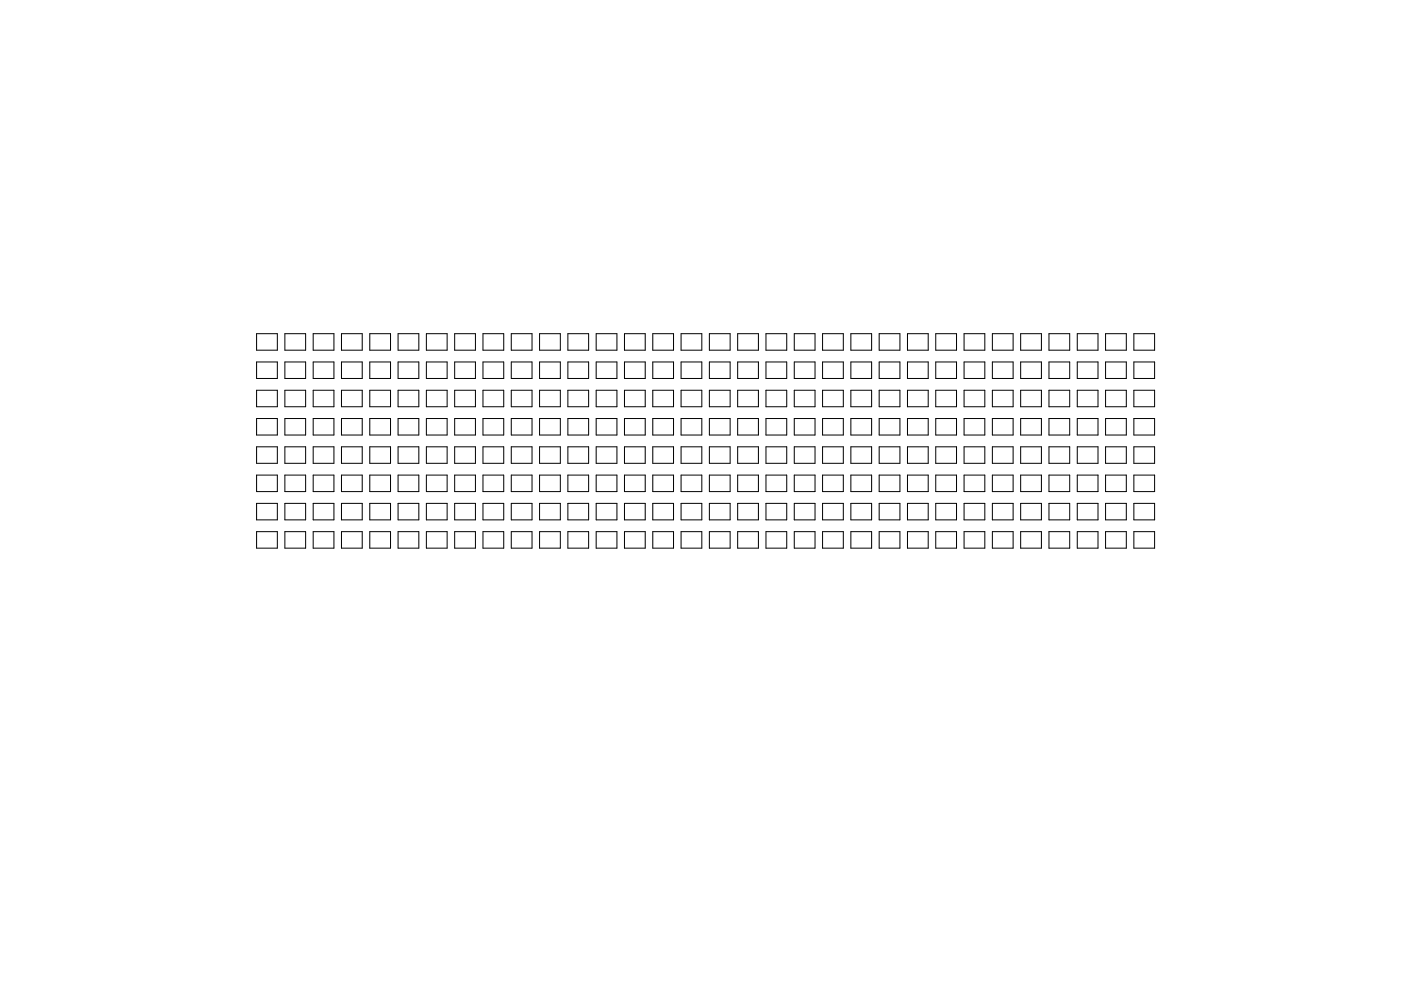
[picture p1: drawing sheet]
<svg xmlns="http://www.w3.org/2000/svg" width="297mm" height="210mm" viewBox="0 0 297 210" stroke-linecap="round" stroke-linejoin="round" font-family="sans-serif">
<g fill="none" stroke="#000" stroke-width=".21">
<path d="M54.4 70.8h4.4v3.5h-4.4zM54.4 76.8h4.4v3.5h-4.4zM60.4 70.8h4.4v3.5h-4.4zM60.4 76.8h4.4v3.5h-4.4zM66.4 70.8h4.4v3.5h-4.4zM66.4 76.8h4.4v3.5h-4.4zM72.4 70.8h4.4v3.5h-4.4zM72.4 76.8h4.4v3.5h-4.4zM78.4 70.8h4.4v3.5h-4.4zM78.4 76.8h4.4v3.5h-4.4zM84.4 70.8h4.4v3.5h-4.4zM84.4 76.8h4.4v3.5h-4.4z"/>
<path d="M90.4 70.8h4.4v3.5h-4.4zM90.4 76.8h4.4v3.5h-4.4zM96.4 70.8h4.4v3.5h-4.4zM96.4 76.8h4.4v3.5h-4.4zM102.4 70.8h4.4v3.5h-4.4zM102.4 76.8h4.4v3.5h-4.4zM108.4 70.8h4.4v3.5h-4.4zM108.4 76.8h4.4v3.5h-4.4zM114.4 70.8h4.4v3.5h-4.4zM114.4 76.8h4.4v3.5h-4.4zM120.4 70.8h4.4v3.5h-4.4zM120.4 76.8h4.4v3.5h-4.4z"/>
<path d="M126.4 70.8h4.4v3.5h-4.4zM126.4 76.8h4.4v3.5h-4.4zM132.4 70.8h4.4v3.5h-4.4zM132.4 76.8h4.4v3.5h-4.4zM138.4 70.8h4.4v3.5h-4.4zM138.4 76.8h4.4v3.5h-4.4zM144.4 70.8h4.4v3.5h-4.4zM144.4 76.8h4.4v3.5h-4.4zM150.4 70.8h4.4v3.5h-4.4zM150.4 76.8h4.4v3.5h-4.4zM156.4 70.8h4.4v3.5h-4.4zM156.4 76.8h4.4v3.5h-4.4z"/>
<path d="M162.4 70.8h4.4v3.5h-4.4zM162.4 76.8h4.4v3.5h-4.4zM168.4 70.8h4.4v3.5h-4.4zM168.4 76.8h4.4v3.5h-4.4zM174.4 70.8h4.4v3.5h-4.4zM174.4 76.8h4.4v3.5h-4.4zM180.4 70.8h4.4v3.5h-4.4zM180.4 76.8h4.4v3.5h-4.4zM186.4 70.8h4.4v3.5h-4.4zM186.4 76.8h4.4v3.5h-4.4zM192.4 70.8h4.4v3.5h-4.4zM192.4 76.8h4.4v3.5h-4.4z"/>
<path d="M198.4 70.8h4.4v3.5h-4.4zM198.4 76.8h4.4v3.5h-4.4zM204.4 70.8h4.4v3.5h-4.4zM204.4 76.8h4.4v3.5h-4.4zM210.4 70.8h4.4v3.5h-4.4zM210.4 76.8h4.4v3.5h-4.4zM216.4 70.8h4.4v3.5h-4.4zM216.4 76.8h4.4v3.5h-4.4zM222.4 70.8h4.4v3.5h-4.4zM222.4 76.8h4.4v3.5h-4.4zM228.4 70.8h4.4v3.5h-4.4zM228.4 76.8h4.4v3.5h-4.4z"/>
<path d="M234.4 70.8h4.4v3.5h-4.4zM234.4 76.8h4.4v3.5h-4.4zM240.4 70.8h4.4v3.5h-4.4zM240.4 76.8h4.4v3.5h-4.4zM54.4 82.8h4.4v3.5h-4.4zM54.4 88.8h4.4v3.5h-4.4zM54.4 94.8h4.4v3.5h-4.4zM60.4 82.8h4.4v3.5h-4.4zM60.4 88.8h4.4v3.5h-4.4zM60.4 94.8h4.4v3.5h-4.4zM66.4 82.8h4.4v3.5h-4.4zM66.4 88.8h4.4v3.5h-4.4z"/>
<path d="M66.4 94.8h4.4v3.5h-4.4zM72.4 82.8h4.4v3.5h-4.4zM72.4 88.8h4.4v3.5h-4.4zM72.4 94.8h4.4v3.5h-4.4zM78.4 82.8h4.4v3.5h-4.4zM78.4 88.8h4.4v3.5h-4.4zM78.4 94.8h4.4v3.5h-4.4zM84.4 82.8h4.4v3.5h-4.4zM84.4 88.8h4.4v3.5h-4.4zM84.4 94.8h4.4v3.5h-4.4zM90.4 82.8h4.4v3.5h-4.4zM90.4 88.8h4.4v3.5h-4.4z"/>
<path d="M90.4 94.8h4.4v3.5h-4.4zM96.4 82.8h4.4v3.5h-4.4zM96.4 88.8h4.4v3.5h-4.4zM96.4 94.8h4.4v3.5h-4.4zM102.4 82.8h4.4v3.5h-4.4zM102.4 88.8h4.4v3.5h-4.4zM102.4 94.8h4.4v3.5h-4.4zM108.4 82.8h4.4v3.5h-4.4zM108.4 88.8h4.4v3.5h-4.4zM108.4 94.8h4.4v3.5h-4.4zM114.4 82.8h4.4v3.5h-4.4zM114.4 88.8h4.4v3.5h-4.4z"/>
<path d="M114.4 94.8h4.4v3.5h-4.4zM120.4 82.8h4.4v3.5h-4.4zM120.4 88.8h4.4v3.5h-4.4zM120.4 94.8h4.4v3.5h-4.4zM126.4 82.8h4.4v3.5h-4.4zM126.4 88.8h4.4v3.5h-4.4zM126.4 94.8h4.4v3.5h-4.4zM132.4 82.8h4.4v3.5h-4.4zM132.4 88.8h4.4v3.5h-4.4zM132.4 94.8h4.4v3.5h-4.4zM138.4 82.8h4.4v3.5h-4.4zM138.4 88.8h4.4v3.5h-4.4z"/>
<path d="M138.4 94.8h4.4v3.5h-4.4zM144.4 82.8h4.4v3.5h-4.4zM144.4 88.8h4.4v3.5h-4.4zM144.4 94.8h4.4v3.5h-4.4zM150.4 82.8h4.4v3.5h-4.4zM150.4 88.8h4.4v3.5h-4.4zM150.4 94.8h4.4v3.5h-4.4zM156.4 82.8h4.4v3.5h-4.4zM156.4 88.8h4.4v3.5h-4.4zM156.4 94.8h4.4v3.5h-4.4zM162.4 82.8h4.4v3.5h-4.4zM162.4 88.8h4.4v3.5h-4.4z"/>
<path d="M162.4 94.8h4.4v3.5h-4.4zM168.4 82.8h4.4v3.5h-4.4zM168.4 88.8h4.4v3.5h-4.4zM168.4 94.8h4.4v3.5h-4.4zM174.4 82.8h4.4v3.5h-4.4zM174.4 88.8h4.4v3.5h-4.4zM174.4 94.8h4.4v3.5h-4.4zM180.4 82.8h4.4v3.5h-4.4zM180.4 88.8h4.4v3.5h-4.4zM180.4 94.8h4.4v3.5h-4.4zM186.4 82.8h4.4v3.5h-4.4zM186.4 88.8h4.4v3.5h-4.4z"/>
<path d="M186.4 94.8h4.4v3.5h-4.4zM192.4 82.8h4.4v3.5h-4.4zM192.4 88.8h4.4v3.5h-4.4zM192.4 94.8h4.4v3.5h-4.4zM198.4 82.8h4.4v3.5h-4.4zM198.4 88.8h4.4v3.5h-4.4zM198.4 94.8h4.4v3.5h-4.4zM204.4 82.8h4.4v3.5h-4.4zM204.4 88.8h4.4v3.5h-4.4zM204.4 94.8h4.4v3.5h-4.4zM210.4 82.8h4.4v3.5h-4.4zM210.4 88.8h4.4v3.5h-4.4z"/>
<path d="M210.4 94.8h4.4v3.5h-4.4zM216.4 82.8h4.4v3.5h-4.4zM216.4 88.8h4.4v3.5h-4.4zM216.4 94.8h4.4v3.5h-4.4zM222.4 82.8h4.4v3.5h-4.4zM222.4 88.8h4.4v3.5h-4.4zM222.4 94.8h4.4v3.5h-4.4zM228.4 82.8h4.4v3.5h-4.4zM228.4 88.8h4.4v3.5h-4.4zM228.4 94.8h4.4v3.5h-4.4zM234.4 82.8h4.4v3.5h-4.4zM234.4 88.8h4.4v3.5h-4.4z"/>
<path d="M234.4 94.8h4.4v3.5h-4.4zM240.4 82.8h4.4v3.5h-4.4zM240.4 88.8h4.4v3.5h-4.4zM240.4 94.8h4.4v3.5h-4.4zM54.4 100.8h4.4v3.5h-4.4zM54.4 106.8h4.4v3.5h-4.4zM54.4 112.8h4.4v3.5h-4.4zM60.4 100.8h4.4v3.5h-4.4zM60.4 106.8h4.4v3.5h-4.4zM60.4 112.8h4.4v3.5h-4.4zM66.4 100.8h4.4v3.5h-4.4zM66.4 106.8h4.4v3.5h-4.4z"/>
<path d="M66.4 112.8h4.4v3.5h-4.4zM72.4 100.8h4.4v3.5h-4.4zM72.4 106.8h4.4v3.5h-4.4zM72.4 112.8h4.4v3.5h-4.4zM78.4 100.8h4.4v3.5h-4.4zM78.4 106.8h4.4v3.5h-4.4zM78.4 112.8h4.4v3.5h-4.4zM84.4 100.8h4.4v3.5h-4.4zM84.4 106.8h4.4v3.5h-4.4zM84.4 112.8h4.4v3.5h-4.4zM90.4 100.8h4.4v3.5h-4.4zM90.4 106.8h4.4v3.5h-4.4z"/>
<path d="M90.4 112.8h4.4v3.5h-4.4zM96.4 100.8h4.4v3.5h-4.4zM96.4 106.8h4.4v3.5h-4.4zM96.4 112.8h4.4v3.5h-4.4zM102.4 100.8h4.4v3.5h-4.4zM102.4 106.8h4.4v3.5h-4.4zM102.4 112.8h4.4v3.5h-4.4zM108.4 100.8h4.4v3.5h-4.4zM108.4 106.8h4.4v3.5h-4.4zM108.4 112.8h4.4v3.5h-4.4zM114.4 100.8h4.4v3.5h-4.4zM114.4 106.8h4.4v3.5h-4.4z"/>
<path d="M114.4 112.8h4.4v3.5h-4.4zM120.4 100.8h4.4v3.5h-4.4zM120.4 106.8h4.4v3.5h-4.4zM120.4 112.8h4.4v3.5h-4.4zM126.4 100.8h4.4v3.5h-4.4zM126.4 106.8h4.4v3.5h-4.4zM126.4 112.8h4.4v3.5h-4.4zM132.4 100.8h4.4v3.5h-4.4zM132.4 106.8h4.4v3.5h-4.4zM132.4 112.8h4.4v3.5h-4.4zM138.4 100.8h4.4v3.5h-4.4zM138.4 106.8h4.4v3.5h-4.4z"/>
<path d="M138.4 112.8h4.4v3.5h-4.4zM144.4 100.8h4.4v3.5h-4.4zM144.4 106.8h4.4v3.5h-4.4zM144.4 112.8h4.4v3.5h-4.4zM150.4 100.8h4.4v3.5h-4.4zM150.4 106.8h4.4v3.5h-4.4zM150.4 112.8h4.4v3.5h-4.4zM156.4 100.8h4.4v3.5h-4.4zM156.4 106.8h4.4v3.5h-4.4zM156.4 112.8h4.4v3.5h-4.4zM162.4 100.8h4.4v3.5h-4.4zM162.4 106.8h4.4v3.5h-4.4z"/>
<path d="M162.4 112.8h4.4v3.5h-4.4zM168.4 100.8h4.4v3.5h-4.4zM168.4 106.8h4.4v3.5h-4.4zM168.4 112.8h4.4v3.5h-4.4zM174.4 100.8h4.4v3.5h-4.4zM174.4 106.8h4.4v3.5h-4.4zM174.4 112.8h4.4v3.5h-4.4zM180.4 100.8h4.4v3.5h-4.4zM180.4 106.8h4.4v3.5h-4.4zM180.4 112.8h4.4v3.5h-4.4zM186.4 100.8h4.4v3.5h-4.4zM186.4 106.8h4.4v3.5h-4.4z"/>
<path d="M186.4 112.8h4.4v3.5h-4.4zM192.4 100.8h4.4v3.5h-4.4zM192.4 106.8h4.4v3.5h-4.4zM192.4 112.8h4.4v3.5h-4.4zM198.4 100.8h4.4v3.5h-4.4zM198.4 106.8h4.4v3.5h-4.4zM198.4 112.8h4.4v3.5h-4.4zM204.4 100.8h4.4v3.5h-4.4zM204.4 106.8h4.4v3.5h-4.4zM204.4 112.8h4.4v3.5h-4.4zM210.4 100.8h4.4v3.5h-4.4zM210.4 106.8h4.4v3.5h-4.4z"/>
<path d="M210.4 112.8h4.4v3.5h-4.4zM216.4 100.8h4.4v3.5h-4.4zM216.4 106.8h4.4v3.5h-4.4zM216.4 112.8h4.4v3.5h-4.4zM222.4 100.8h4.4v3.5h-4.4zM222.4 106.8h4.4v3.5h-4.4zM222.4 112.8h4.4v3.5h-4.4zM228.4 100.8h4.4v3.5h-4.4zM228.4 106.8h4.4v3.5h-4.4zM228.4 112.8h4.4v3.5h-4.4zM234.4 100.8h4.4v3.5h-4.4zM234.4 106.8h4.4v3.5h-4.4z"/>
<path d="M234.4 112.8h4.4v3.5h-4.4zM240.4 100.8h4.4v3.5h-4.4zM240.4 106.8h4.4v3.5h-4.4zM240.4 112.8h4.4v3.5h-4.4z"/>
</g>
</svg>
